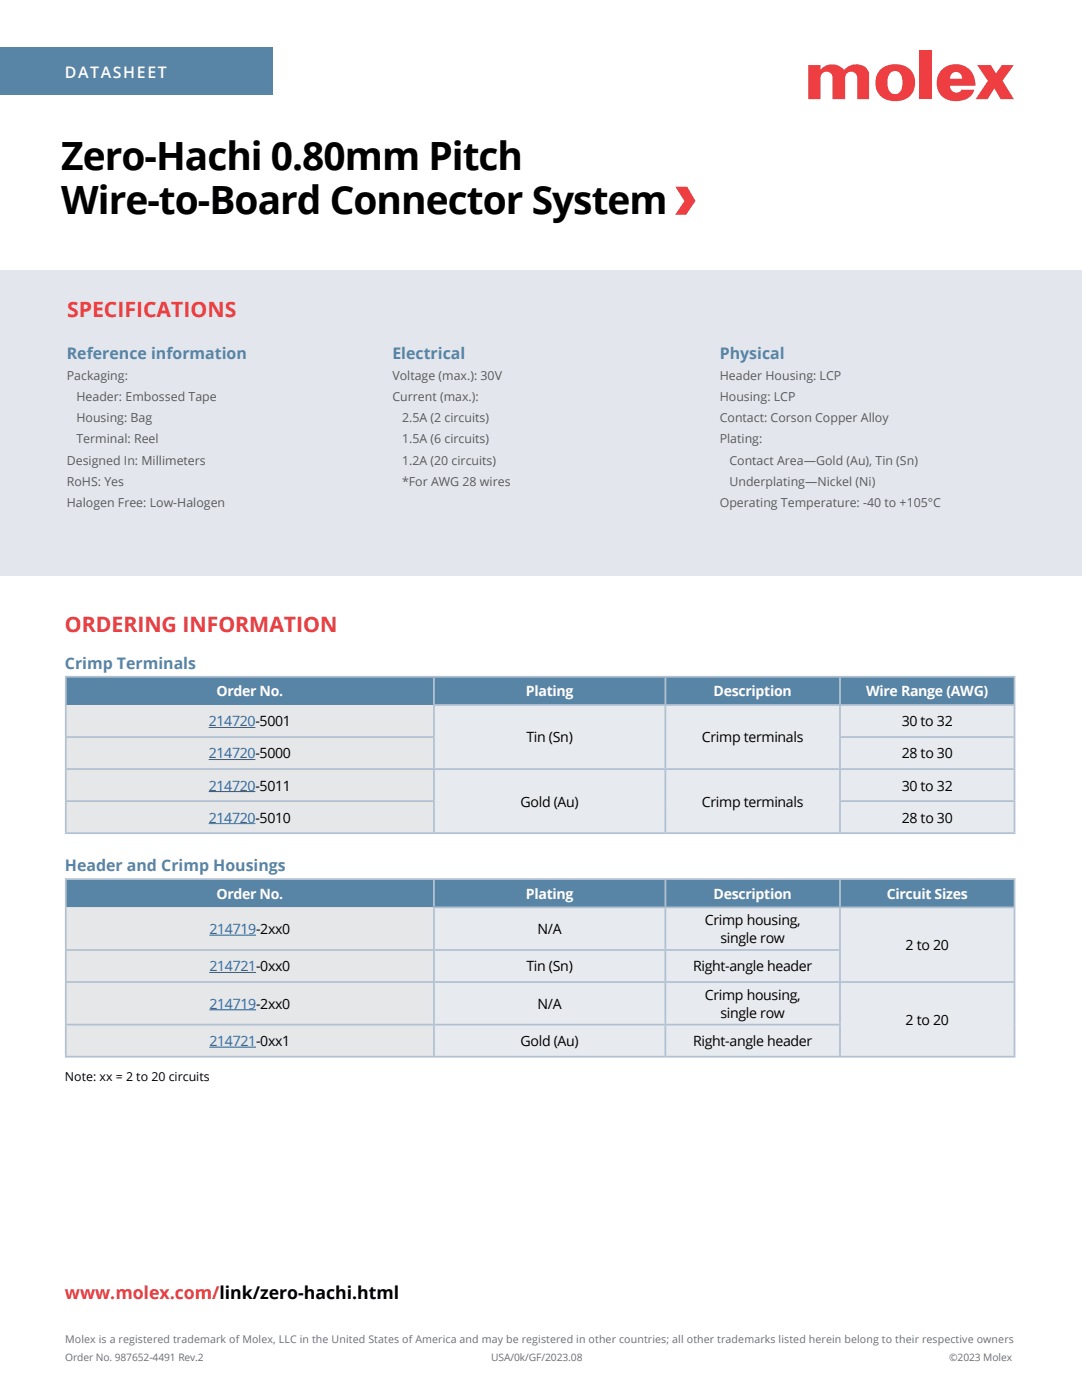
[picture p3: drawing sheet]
<svg xmlns="http://www.w3.org/2000/svg" width="216mm" height="279mm" viewBox="0 0 216 279" stroke-linecap="round" stroke-linejoin="round" font-family="sans-serif">
<defs><g id="words">
<g font-size="7.8">
<text x="12.2" y="33.9">Zero-Hachi 0.80mm Pitch</text>
<text x="12.2" y="42.7">Wire-to-Board Connector System</text>
</g>
<g font-size="4.2" fill="#ef3e42">
<text x="13.4" y="63.3">SPECIFICATIONS</text>
<text x="13" y="126.2">ORDERING INFORMATION</text>
</g>
<text font-size="3.5" fill="#ef3e42" x="13" y="259.2">www.molex.com/link/zero-hachi.html</text>
<text font-size="3.2" fill="#fff" x="13" y="15.5">DATASHEET</text>
<g font-size="3.2" fill="#5884a5">
<text x="13.3" y="71.6">Reference information</text>
<text x="78.3" y="71.6">Electrical</text>
<text x="143.6" y="71.6">Physical</text>
<text x="12.9" y="133.5">Crimp Terminals</text>
<text x="12.9" y="173.9">Header and Crimp Housings</text>
</g>
<g font-size="2.8" fill="#fff">
<text x="43.2" y="139">Order No.</text>
<text x="104.9" y="139">Plating</text>
<text x="142.4" y="139">Description</text>
<text x="172.8" y="139">Wire Range (AWG)</text>
<text x="43.2" y="179.3">Order No.</text>
<text x="104.9" y="179.3">Plating</text>
<text x="142.4" y="179.3">Description</text>
<text x="176.9" y="179.3">Circuit Sizes</text>
</g>
<g font-size="2.8" fill="#215e9e">
<text x="41.6" y="145">214720-5001</text>
<text x="41.6" y="151.4">214720-5000</text>
<text x="41.6" y="157.8">214720-5011</text>
<text x="41.6" y="164.2">214720-5010</text>
<text x="41.8" y="186.4">214719-2xx0</text>
<text x="41.8" y="193.9">214721-0xx0</text>
<text x="41.8" y="201.3">214719-2xx0</text>
<text x="41.8" y="208.8">214721-0xx1</text>
</g>
<g font-size="2.8">
<text x="105.1" y="148.2">Tin (Sn)</text>
<text x="140" y="148.2">Crimp terminals</text>
<text x="179.9" y="145">30 to 32</text>
<text x="179.9" y="151.4">28 to 30</text>
<text x="103.9" y="161">Gold (Au)</text>
<text x="140" y="161">Crimp terminals</text>
<text x="179.9" y="157.8">30 to 32</text>
<text x="179.9" y="164.2">28 to 30</text>
<text x="140.6" y="184.7">Crimp housing,</text>
<text x="107.3" y="186.4">N/A</text>
<text x="143.8" y="188.2">single row</text>
<text x="180.7" y="189.6">2 to 20</text>
<text x="105.1" y="193.9">Tin (Sn)</text>
<text x="138.3" y="193.9">Right-angle header</text>
<text x="107.3" y="201.3">N/A</text>
<text x="140.6" y="199.6">Crimp housing,</text>
<text x="143.8" y="203.1">single row</text>
<text x="103.9" y="208.8">Gold (Au)</text>
<text x="138.3" y="208.8">Right-angle header</text>
<text x="180.7" y="204.5">2 to 20</text>
</g>
<g font-size="2.5" fill="#58595b">
<text x="13.3" y="75.8">Packaging:</text>
<text x="78.3" y="75.8">Voltage (max.): 30V</text>
<text x="143.6" y="75.8">Header Housing: LCP</text>
<text x="15.3" y="80">Header: Embossed Tape</text>
<text x="78.3" y="80">Current (max.):</text>
<text x="143.6" y="80">Housing: LCP</text>
<text x="15.3" y="84.3">Housing: Bag</text>
<text x="15.3" y="88.5">Terminal: Reel</text>
<text x="80.2" y="84.3">2.5A (2 circuits)</text>
<text x="80.2" y="88.5">1.5A (6 circuits)</text>
<text x="143.6" y="84.3">Contact: Corson Copper Alloy</text>
<text x="143.6" y="88.5">Plating:</text>
<text x="13.3" y="92.7">Designed In: Millimeters</text>
<text x="80.2" y="92.7">1.2A (20 circuits)</text>
<text x="145.5" y="92.7">Contact Area—Gold (Au), Tin (Sn)</text>
<text x="13.3" y="97">RoHS: Yes</text>
<text x="13.3" y="101.2">Halogen Free: Low-Halogen</text>
<text x="80.2" y="97">*For AWG 28 wires</text>
<text x="143.6" y="101.2">Operating Temperature: -40 to +105°C</text>
<text x="145.5" y="97">Underplating—Nickel (Ni)</text>
</g>
<text font-size="2.5" x="13" y="215.6">Note: xx = 2 to 20 circuits</text>
<text font-size="2.1" fill="#6d6e71" x="13" y="268">Molex is a registered trademark of Molex, LLC in the United States of America and may be registered in other countries; all other trademarks listed herein belong to their respective owners</text>
<g font-size="2" fill="#6d6e71">
<text x="13" y="271.5">Order No. 987652-4491 Rev.2</text>
<text x="98" y="271.5">USA/0k/GF/2023.08</text>
<text x="189.4" y="271.5">©2023 Molex</text>
</g>
</g></defs>
<path d="M0 9.5h54.3v9.5h-54.3z" fill="#5884a5"/>
<g fill="#ef3e42">
<path d="M183.4 10h2.5v9.8h-2.5z"/>
<path d="M161.3 13h2.4v.9a3.1 3.1 0 0 1 4.8 0 2.81 2.81 0 0 1 2.7-1.1 2.81 2.81 0 0 1 2.2 1.9v5.1h-2.3v-4.3a1.21 1.21 0 0 0-1.3-1.2 1.21 1.21 0 0 0-1.2 1.2v4.3h-2.5v-4.3a1.21 1.21 0 0 0-1.2-1.2 1.21 1.21 0 0 0-1.2 1.2v4.3h-2.4z"/>
<path d="M195 13h2.7l1.1 1.6 1.1-1.6h2.4l-2.2 3.1 2.2 3.7h-2.6l-1.3-2.2-1.3 2.2h-2.4l2.4-3.7z"/>
<path d="M177.7 14.5a1.43 1.43 0 0 1 1.6-.2 1.43 1.43 0 0 1 .7 1.5 2.5 2.5 0 0 1-1 2.9 1.5 1.5 0 0 1-1.9-1.6 3.3 3.3 0 0 1 .6-2.6zM175.8 13.8a3.7 3.7 0 0 0-.9 4.2 3.7 3.7 0 0 0 3.7 2.2 3.7 3.7 0 0 0 4-3.7 3.7 3.7 0 0 0-4-3.7 4.1 4.1 0 0 0-2.8 1z"/>
<path d="M188 13.8a3.7 3.7 0 0 0-.7 4.5 3.7 3.7 0 0 0 4.1 1.9 3.2 3.2 0 0 0 3-2.3h-2.5a1.25 1.25 0 0 1-1.5 .5 1.25 1.25 0 0 1-.8-1.3h5a4 4 0 0 0-2.1-3.9 4 4 0 0 0-4.5 .6zM189.9 14.7a1.21 1.21 0 0 1 1.4-.2 1.21 1.21 0 0 1 .7 1.2h-2.4l.1-.6z"/>
</g>
<path d="M13.1 135.1h73.5v5.6h-73.5zM86.6 135.1h46.2v5.6h-46.2zM132.8 135.1h34.8v5.6h-34.8zM167.6 135.1h34.8v5.6h-34.8z" fill="#5884a5"/>
<path d="M13.1 140.7h73.5v6.4h-73.5zM13.1 147.1h73.5v6.4h-73.5zM13.1 153.5h73.5v6.4h-73.5zM13.1 159.9h73.5v6.4h-73.5z" fill="#e6e7e8"/>
<path d="M86.6 140.7h46.2v12.8h-46.2zM132.8 140.7h34.8v12.8h-34.8zM167.6 140.7h34.8v6.4h-34.8zM167.6 147.1h34.8v6.4h-34.8zM86.6 153.5h46.2v12.8h-46.2zM132.8 153.5h34.8v12.8h-34.8zM167.6 153.5h34.8v6.4h-34.8zM167.6 159.9h34.8v6.4h-34.8z" fill="#e7eaef"/>
<g fill="none" stroke="#b2c1d2" stroke-width=".35">
<path d="M12.9 135.1h189.7M13.1 135.2v11.7M86.6 135.2v5.3M132.8 135.2v5.3M167.6 135.2v5.3M202.4 135.2v5.3M12.9 147.1h73.9M12.9 153.5h189.7M12.9 159.9h73.9M13.1 147.3v6M13.1 153.7v6M86.4 140.7h116.2"/>
<path d="M86.6 140.9v6M86.6 147.3v6M86.6 153.7v6M132.8 140.9v12.4M132.8 153.7v12.4M167.4 147.1h35.2M167.4 159.9h35.2M167.6 140.9v6M167.6 147.3v6M167.6 153.7v6M202.4 140.9v6M202.4 147.3v6"/>
<path d="M202.4 153.7v6M12.9 166.3h189.7M13.1 160.1v6M86.6 160.1v6M167.6 160.1v6M202.4 160.1v6"/>
</g>
<path d="M41.6 145.2h9.4M41.6 151.6h9.4M41.6 158h9.4M41.6 164.4h9.4" fill="none" stroke="#215e9e" stroke-width=".2"/>
<path d="M13.1 175.4h73.5v5.7h-73.5zM86.6 175.4h46.2v5.7h-46.2zM132.8 175.4h34.8v5.7h-34.8zM167.6 175.4h34.8v5.7h-34.8z" fill="#5884a5"/>
<path d="M13.1 181.1h73.5v8.5h-73.5zM13.1 189.6h73.5v6.4h-73.5zM13.1 196h73.5v8.5h-73.5zM13.1 204.5h73.5v6.4h-73.5z" fill="#e6e7e8"/>
<path d="M86.6 181.1h46.2v8.5h-46.2zM132.8 181.1h34.8v8.5h-34.8zM167.6 181.1h34.8v14.9h-34.8zM86.6 189.6h46.2v6.4h-46.2zM132.8 189.6h34.8v6.4h-34.8zM86.6 196h46.2v8.5h-46.2zM132.8 196h34.8v8.5h-34.8zM167.6 196h34.8v14.9h-34.8zM86.6 204.5h46.2v6.4h-46.2zM132.8 204.5h34.8v6.4h-34.8z" fill="#e7eaef"/>
<g fill="none" stroke="#b2c1d2" stroke-width=".35">
<path d="M12.9 175.4h189.7M13.1 175.6v13.8M86.6 175.6v5.3M132.8 175.6v5.3M167.6 175.6v5.3M202.4 175.6v5.3M12.9 189.6h154.9M12.9 196h189.7M13.1 189.8v6M13.1 196.2v8.1M86.4 181.1h116.2M86.6 181.3v8.1"/>
<path d="M86.6 189.8v6M86.6 196.2v8.1M132.8 181.3v8.1M132.8 189.8v6M132.8 196.2v8.1M167.6 181.3v8.1M167.6 189.8v6M167.6 196.2v8.1M202.4 181.3v14.5M202.4 196.2v14.5M12.9 204.5h154.9M12.9 210.9h189.7"/>
<path d="M13.1 204.7v6M86.6 204.7v6M132.8 204.7v6M167.6 204.7v6"/>
</g>
<path d="M41.8 186.6h9.3M41.8 194.1h9.3M41.8 201.5h9.3M41.8 209h9.3" fill="none" stroke="#215e9e" stroke-width=".2"/>
<path d="M0 53.9h215.8v61h-215.8z" fill="#e3e7ed"/>
<path d="M134.8 37.3h2.3l1.7 2.8-1.9 2.8h-2.2l1.9-2.8z" fill="#ef3e42"/>
<use href="#words"/>
</svg>
